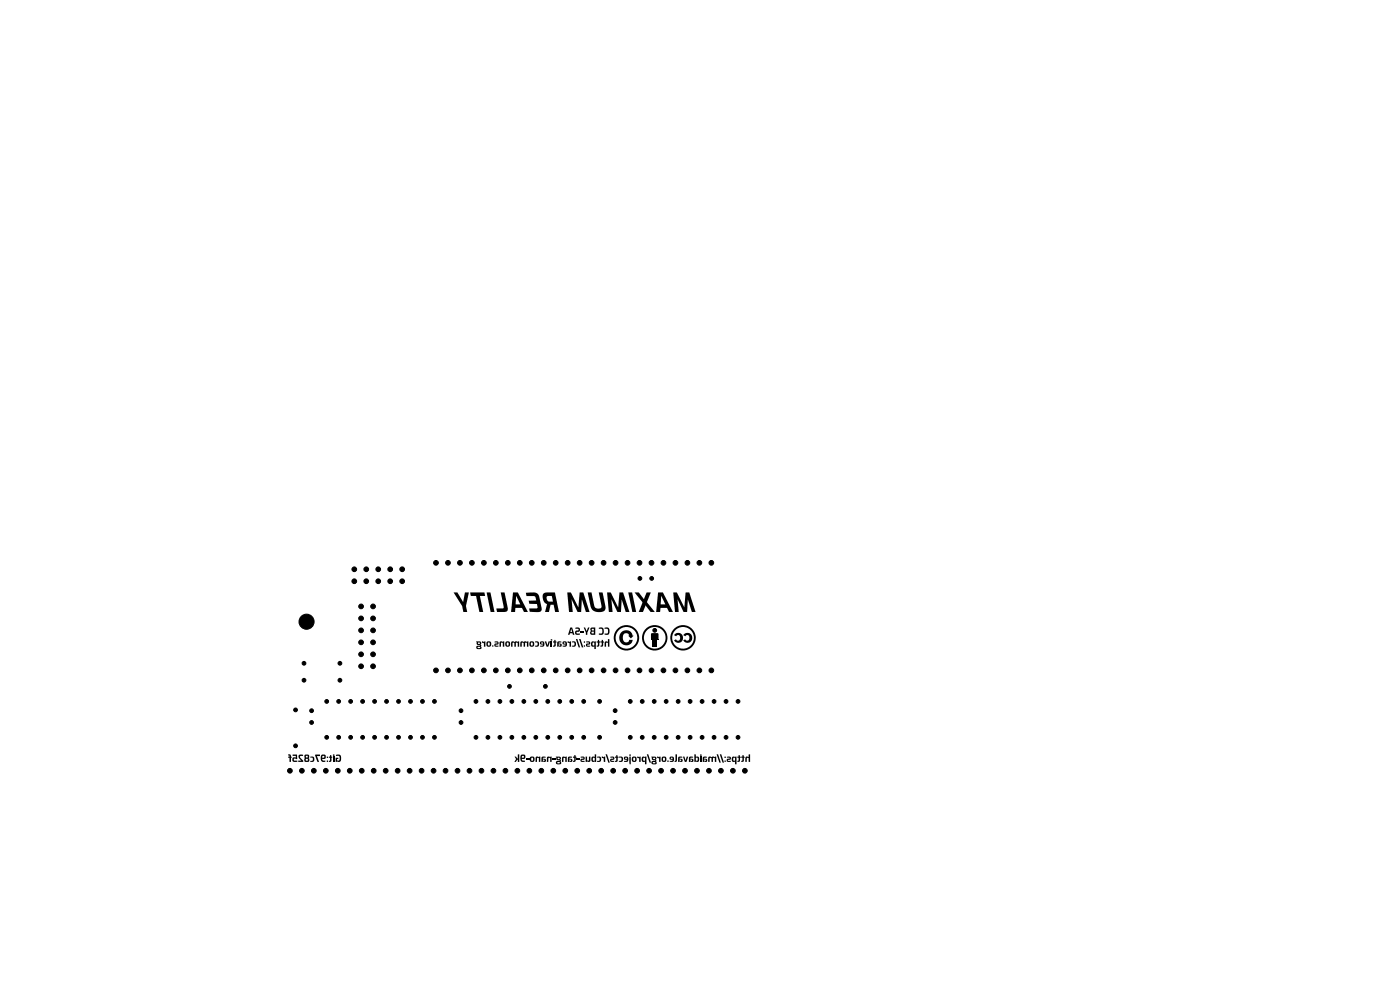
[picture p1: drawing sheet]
<svg xmlns="http://www.w3.org/2000/svg" width="297mm" height="210mm" viewBox="0 0 297 210" stroke-linecap="round" stroke-linejoin="round" font-family="sans-serif">
<g fill="#000">
<path d="M96.2 125.7h.8l1.3 2 .3-2h.9l-.6 2.9 .2 1.2h-.8l-.3-1.2zM101 136.1h.7l.3 .1 .1 .3-.2 .2 .2 .2v.7l-.8 .1-.2-.1-.1-.3 .5 .2 .4-.2-.2-.1-.7 .1 .2-.3 .6-.1-.5-.1-.2-.3 .6 .1 .1-.3-.7 .1 .1-.1-.2-.1zM99.7 125.7h3.1l.1 .7h-1.1l.7 3.4h-.8l-.7-3.4h-1.1zM102.2 136.1l.5 .1v-.1h.3v1.1h-.3v-.7l-.5-.1zM103.3 136.2a.58 .58 0 0 1 .9 0 .58 .58 0 0 1-.2 .8 .58 .58 0 0 1-.8-.2v-.2h.3a.25 .25 0 0 0 .3 .3 .25 .25 0 0 0 .1-.4l-.3-.2-.1 .3h-.3zM104.4 136.9h.3v.3h-.3zM103.2 125.7h.8l.9 4.1h-.8zM104.9 136.1h.1a.44 .44 0 0 1 .6 0 .44 .44 0 0 1 .1 .6l-.5 .1-.1 .1 .7 .1a.45 .45 0 0 1-.7 .2 .45 .45 0 0 1-.1-.7l.5-.1-.6-.1zM106.2 125.7h.8l.7 3.1a.68 .68 0 0 1-.1 .8 .68 .68 0 0 1-.7 .2h-1.5l-.1-.7h1.4l.2-.2zM106.1 136.1h.9v1.1h-.3v-.8l-.3-.1-.1 .1v.8h-.3zM107.3 136.2a.58 .58 0 0 1 .9 0 .58 .58 0 0 1-.2 .8 .58 .58 0 0 1-.8-.2v-.2h.3a.25 .25 0 0 0 .3 .3 .25 .25 0 0 0 .1-.4l-.3-.2-.1 .3h-.3zM108.5 136.1h1.6v1.1h-.3v-.8l-.2-.1-.2 .1v.8h-.3v-.8l-.2-.1-.2 .1v.8h-.3z"/>
<path d="M108.8 125.7h1.1l2.1 4.1h-.8l-.5-.8h-1.4v.8h-.9l.2-1.6h1.8l-.9-1.8-.1 1.8h-.8zM110.5 136.1h1.6v1.1h-.3v-.8l-.2-.1-.2 .1v.8h-.3v-.8l-.3-.1-.1 .1v.8h-.3zM112.4 136.2a.58 .58 0 0 1 .9 0 .58 .58 0 0 1-.2 .8 .58 .58 0 0 1-.8-.2v-.2h.3a.25 .25 0 0 0 .3 .3 .25 .25 0 0 0 .1-.4l-.2-.2-.2 .3h-.3zM113.5 136.1a.6 .6 0 0 1 .9 .5 .6 .6 0 0 1-.9 .5v-.1h.3a.36 .36 0 0 0 .3-.4 .36 .36 0 0 0-.3-.3h-.3zM111.5 125.7h1.8a1.09 1.09 0 0 1 1.1 .9l.5 2.3a.68 .68 0 0 1-.1 .7 .68 .68 0 0 1-.7 .2h-1.7l-.2-.7h1.7l.1-.3-.1-.7h-1.6l-.1-.7h1.6l-.3-.9-1.8-.1zM114.6 136.1a.6 .6 0 0 1 .9 .6 .6 .6 0 0 1-.9 .4v-.1l.5-.1 .1-.2-.6-.1-.1-.2 .7 .1-.1-.2-.6 .1zM115.6 136.1h.3l.2 .8 .3-.8h.3l-.4 1.1h-.3zM116.8 135.6h.3l.1 .3h-.3zM116.8 136.1h.4v1.1h-.4zM117.6 135.7h.2l.3 .6h-.2l-.1 .8-.5 .1v-.2l.3-.1v-.6h-.3v-.2h.3zM115.3 125.9l.5-.2h1.9l.9 4.1h-.8l-.4-1.5h-.6l-.3 1.5h-.9l.4-1.6a1.44 1.44 0 0 1-.9-1.4h.9a.69 .69 0 0 0 .6 .8h.7l-.2-1.2h-.9l-.2 .4h-.9zM118.3 136.1h.8v.2h-.6v.2h.3a.37 .37 0 0 1 .3 .6 .37 .37 0 0 1-.6 0l-.3 .1v-.3l.6 .1v-.2l-.3-.1v.2h-.3z"/>
<path d="M119.4 136.1a.6 .6 0 0 1 .9 .6 .6 .6 0 0 1-.9 .4v-.1l.5-.1 .1-.2-.6-.1-.1-.2 .7 .1-.1-.2-.6 .1zM120.4 136.1l.4 .1 .1-.1h.2v1.1h-.3v-.7l-.4-.1zM121.3 136.1a.6 .6 0 0 1 .9 .5 .6 .6 0 0 1-.9 .5v-.1h.3a.36 .36 0 0 0 .3-.4 .36 .36 0 0 0-.3-.3h-.3zM121 133.1h.4l.5 1.6h-.4l-.1-.4h-.5l-.1 .4h-.3l.2-.6h.7l-.2-.7-.2 .7h-.3zM122.1 133.1a.58 .58 0 0 1 .8 0 .58 .58 0 0 1 0 .8l-.6 .3 .1 .2h.6l-.1 .2a.57 .57 0 0 1-.8 0 .57 .57 0 0 1 0-.8l.6-.1v-.2l-.1-.1h-.5zM122.2 135.6h.3l.6 1.7h-.3zM122.8 135.6h.4l.6 1.7h-.4zM123.2 133.9h.6v.3h-.6zM123.9 136.9h.2v.3h-.2zM123.9 136.1h.2v.2h-.2zM123.8 133.1h.3l.3 .8 .3-.8h.4l-.5 1.1v.5h-.3v-.5zM124.4 136.1h.1a.44 .44 0 0 1 .6 0 .44 .44 0 0 1 0 .6l-.5 .1v.1l.6 .1a.45 .45 0 0 1-.7 .2 .45 .45 0 0 1-.1-.7l.6-.1-.6-.1z"/>
<path d="M120.3 125.7h.8l1.6 3.2 .3-3.2h.7l1.4 4.1h-.8l-1-3h.2l-.2 3h-.8l-1.4-3h.1l.3 3h-.8zM125.5 136.1h.9v1.6h-.3v-.6l-.3 .1a.43 .43 0 0 1-.4-.6h.3l.1 .3h.3l-.1-.6h-.2l-.1 .3h-.3zM125.3 133.2l1-.1v1.6h-.8l-.3-.2v-.3l.8 .2v-.4l-.8 .2 .2-.3-.2-.3 .8 .1v-.3l-.8 .2zM126.8 135.7h.3l.2 .6h-.2v.8l-.5 .1v-.2l.2-.1v-.6h-.2v-.2h.2zM124.7 125.7h.8l.6 2.8a.86 .86 0 0 0 .7 .6 .86 .86 0 0 0 .8-.4l-.6-3h.8l.6 2.8a1.03 1.03 0 0 1-.2 1.1 1.03 1.03 0 0 1-1.1 .2 1.6 1.6 0 0 1-1.8-1.3zM127 133.2a.78 .78 0 0 1 1.1 .5 .78 .78 0 0 1-.8 1l-.3-.1v-.2h.5a.57 .57 0 0 0 .3-.5 .57 .57 0 0 0-.3-.5h-.5zM127.7 135.7h.2l.2 .6h-.1l-.1 .8-.5 .1v-.2l.2-.1 .1-.6h-.3v-.2h.3zM128.3 133.2a.78 .78 0 0 1 1 .5 .78 .78 0 0 1-.8 1l-.2-.1v-.2h.4a.57 .57 0 0 0 .3-.5 .57 .57 0 0 0-.3-.5h-.4zM128.4 136.1l.2-.1 .4 .2v-.6h.3v1.6h-.3v-.8l-.3-.1-.1 .1v.8h-.3zM131.8 134.1l.7-.4 .8 .1 .6 .4 .3 .6h.2l-.6 .6-.5-.6h.2l-.3-.4h-.7l-.3 .3v.9l.3 .6h.7l.3-.5h.7l-.5 .9-.4 .2-.6 .1-.5-.2-.5-.4-.3-.5v-.7zM128.8 125.7h.8l1.5 3.2 .3-3.2h.8l1.3 4.1h-.8l-.9-3h.1l-.2 3h-.7l-1.5-3h.2l.3 3h-.8zM133.3 125.7h.8l.9 4.1h-.9z"/>
<path d="M137.2 125.7h.9l-1.7 4.1h-.9zM134.6 125.7h.9l1.2 1.6-.2 .7zM138.1 135.5h1.6v.2h-1.6zM138.5 135.3h.8v1.9h-.8zM137.1 127.6l1.8 2.2h-.9l-1.2-1.5zM139.6 125.7h1l2.2 4.1h-.9l-.4-.8h-1.4l-.1 .8h-.8l.2-1.6h1.8l-.9-1.8-.1 1.8h-.8zM143.2 134.5l.8-.2 .6 .3 .3 .8-.3 .7-.8 .3-.7-.4-.1-.2 .4-.2 .3 .3h.4l.2-.6-.2-.5-.4-.1-.2 .3-.5-.3zM145.1 134.5l.8-.2 .7 .3 .3 .8-.4 .7-.7 .3-.7-.4-.1-.2 .4-.2 .2 .3h.4l.2-.6-.2-.5-.3-.1-.3 .3-.4-.3zM142.8 125.7h.8l1.6 3.2 .2-3.2h.8l1.4 4.1h-.8l-1-3h.1l-.1 3h-.8l-1.4-3h.1l.3 3h-.8zM61.1 160l.5 .1 .1 .4h.2v.2h-.2v.9h-.3v-.9h-.3v-.2h.3v-.1l-.3-.1zM62.1 160.1h.9l.1 .9h-.3a.25 .25 0 0 0-.5 0 .24 .24 0 0 0 .2 .4h.6v.2h-.8a.43 .43 0 0 1-.3-.6l.2-.3h.6l-.1-.4h-.6zM63.4 160.2l.9-.1v.3h-.5l-.2 .1 .7 .9v.2h-1v-.3h.6l-.5-.5z"/>
<path d="M64.7 160.1h.8l.1 .5-.1 .2 .1 .3a.39 .39 0 0 1-.4 .5l-.6-.1-.1-.4h.4v.3l.4-.2-.1-.2-.7 .1 .2-.3-.1-.3h.3l.1 .2 .3-.1-.1-.3-.6 .2zM65.8 160.5a.6 .6 0 0 1 .9 .6 .6 .6 0 0 1-.9 .5v-.2h.3a.36 .36 0 0 0 .3-.3 .36 .36 0 0 0-.3-.4h-.3zM66.9 160.1h1v.3h-.7l.5 1.2h-.4l-.5-1.4zM68.2 160.2a.55 .55 0 0 1 .7-.1 .55 .55 0 0 1 .2 .7l-.3 .2h-.5l.2 .3 .5 .1v.2h-.6l-.3-.2-.1-.7h.6a.24 .24 0 0 0 .2-.3 .24 .24 0 0 0-.3-.1 .24 .24 0 0 0-.1 .3l-.1 .1h-.3zM69.3 161.3h.3v.3h-.3zM69.3 160.5h.3v.3h-.3zM70 160.2h.3l.2 .5h-.2v.8l-.5 .1v-.2l.2-.1v-.6h-.2v-.2h.2zM70.6 160h.3v.3h-.3zM70.6 160.5h.3v1.1h-.3zM71.3 160.1a.8 .8 0 0 1 1.1 .5 .8 .8 0 0 1-.6 1h-.6v-.9l.6 .1v.2h-.3v.3h.2a.54 .54 0 0 0 .3-.7 .54 .54 0 0 0-.7-.2zM109.2 160.5h.3l.4 .4v-.9h.3v1.6h-.3v-.4l-.5 .4h-.3l.4-.6zM110.5 160.2a.55 .55 0 0 1 .8-.1 .55 .55 0 0 1 .1 .7l-.3 .2h-.4l.2 .3 .5 .1v.2h-.6l-.3-.2-.1-.7h.6a.24 .24 0 0 0 .1-.3 .24 .24 0 0 0-.3-.1 .24 .24 0 0 0-.1 .3v.1h-.3z"/>
<path d="M111.6 160.9h.6v.2h-.6zM112.5 160.6a.58 .58 0 0 1 .9 0 .58 .58 0 0 1-.2 .9 .58 .58 0 0 1-.8-.3v-.1h.3a.25 .25 0 0 0 .3 .3 .25 .25 0 0 0 .1-.5l-.3-.2-.1 .4h-.3zM113.7 160.6l.9-.1v1.1h-.3v-.8h-.2l-.2 .1v.7h-.3zM114.9 160.6l.9-.1v.2l-.6 .1v.2h.3a.37 .37 0 0 1 .3 .5 .37 .37 0 0 1-.6 0l-.3 .1v-.2h.6v-.2l-.3-.1v.3h-.3zM116.1 160.6l.9-.1v1.1h-.3v-.8h-.2l-.2 .1v.7h-.3zM117.2 160.9h.6v.2h-.6zM117.9 160.5h.7l.3 .2 .1 .3-.2 .2 .2 .2v.7h-.8l-.2-.1-.1-.2 .5 .1 .4-.1-.2-.1-.7 .1 .2-.3 .6-.1-.5-.2-.2-.3 .6 .1 .1-.2-.7 .1 .1-.2h-.2zM119.3 160.6l.9-.1v1.1h-.3v-.8h-.2l-.2 .1v.7h-.3zM120.6 160.6l.8-.1v.2l-.6 .1v.2h.3a.37 .37 0 0 1 .3 .5 .37 .37 0 0 1-.6 0l-.3 .1v-.2h.6v-.2l-.3-.1v.3h-.3zM121.8 160.2h.3l.2 .5h-.2v.8l-.5 .1v-.2l.2-.1v-.6h-.2v-.2h.2zM122.4 160.9h.6v.2h-.6zM123.2 160.5h.1a.44 .44 0 0 1 .6 0 .44 .44 0 0 1 0 .6l-.4 .1-.1 .1 .6 .1a.45 .45 0 0 1-.6 .3 .45 .45 0 0 1-.1-.7l.5-.2-.6-.1z"/>
<path d="M124.2 160.5h.3v.8l.3 .1 .1-.1v-.8h.4l-.1 1-1 .1zM125.6 160.6h.6v-.6h.3v1.6l-.9-.1-.1-.4h.3l.1 .3h.2l.1-.6h-.3l-.1 .3h-.3zM126.7 160.5a.6 .6 0 0 1 .9 .6 .6 .6 0 0 1-1 .5v-.2h.4a.36 .36 0 0 0 .2-.3 .36 .36 0 0 0-.2-.4h-.3zM127.7 160.5l.4 .2 .1-.2h.2v1.1h-.3v-.7l-.4-.1zM128.5 160h.3l.6 1.8h-.4zM129.5 160.5h.1a.44 .44 0 0 1 .6 0 .44 .44 0 0 1 0 .6l-.4 .1-.1 .1 .6 .1a.45 .45 0 0 1-.6 .3 .45 .45 0 0 1-.2-.7l.6-.2-.6-.1zM130.7 160.2h.3l.2 .5h-.2v.8l-.5 .1v-.2l.2-.1v-.6h-.2v-.2h.2zM131.3 160.5a.6 .6 0 0 1 .9 .6 .6 .6 0 0 1-.9 .5v-.2h.3a.36 .36 0 0 0 .3-.3 .36 .36 0 0 0-.3-.4h-.3zM132.4 160.6a.6 .6 0 0 1 .9 .5 .6 .6 0 0 1-.9 .5v-.2h.5l.1-.2-.6-.1-.1-.2 .7 .1-.1-.3-.6 .2zM133.5 160h.3v.3h-.3zM133.5 160.5h.3v1.6l-.2-.1zM134.1 160.6a.58 .58 0 0 1 .9 0 .58 .58 0 0 1-.1 .9 .58 .58 0 0 1-.9-.3v-.1h.3a.25 .25 0 0 0 .3 .3 .25 .25 0 0 0 .1-.5l-.2-.2-.2 .4h-.3z"/>
<path d="M135.2 160.5l.4 .2 .1-.2h.2v1.1h-.3v-.7l-.4-.1zM136.3 160.6l.8-.1v1.6h-.3v-.5h-.3a.43 .43 0 0 1-.4-.5h.3l.2 .3 .2-.1-.1-.6-.2 .1-.1 .3h-.3zM137.2 160h.3l.6 1.8h-.3zM138.2 160.5h.7l.3 .2v.3l-.1 .2 .2 .2-.1 .7h-.7l-.3-.1v-.2l.5 .1 .3-.1-.1-.1-.7 .1 .1-.3 .7-.1-.6-.2-.1-.3 .6 .1v-.2l-.6 .1 .1-.2h-.2zM139.4 160.5l.4 .2 .1-.2h.2v1.1h-.3v-.7l-.4-.1zM140.5 160.6a.58 .58 0 0 1 .8 0 .58 .58 0 0 1-.1 .9 .58 .58 0 0 1-.9-.3v-.1h.4a.25 .25 0 0 0 .3 .3 .25 .25 0 0 0 .1-.5l-.3-.2-.1 .4h-.4zM141.6 161.3h.2v.3h-.2zM142.1 160.6a.6 .6 0 0 1 .9 .5 .6 .6 0 0 1-.9 .5v-.2h.5l.1-.2-.6-.1-.1-.2 .7 .1-.1-.3-.6 .2zM143.3 160h.3v1.3l-.1 .3h-.4v-.2l.2-.1zM143.9 160.6l.8-.1v.2l-.5 .1v.2h.3a.37 .37 0 0 1 .3 .5 .37 .37 0 0 1-.7 0l-.2 .1v-.2h.5l.1-.2-.3-.1v.3h-.3zM144.9 160.5h.3l.2 .8 .3-.8h.3l-.4 1.1h-.3zM146.2 160.6l.8-.1v.2l-.5 .1v.2h.2a.37 .37 0 0 1 .4 .5 .37 .37 0 0 1-.7 0l-.3 .1v-.2h.6l.1-.2-.3-.1v.3h-.4z"/>
<path d="M147.3 160h.3v.5a.54 .54 0 0 1 .8 .5 .54 .54 0 0 1-.7 .5l-.4 .1v-.8h.3v.5a.3 .3 0 0 0 .4-.3 .3 .3 0 0 0-.4-.2h-.3zM148.5 160h.3v.3h-.3zM148.5 160.5h.3v1.1h-.3zM149.2 160.6l.8-.1v.2l-.6 .1v.2h.3a.37 .37 0 0 1 .3 .5 .37 .37 0 0 1-.6 0l-.3 .1v-.2h.6v-.2l-.3-.1v.3h-.3zM150.3 160.6l1.7-.1v1.1h-.4v-.8h-.2l-.1 .1-.1 .7h-.3v-.8h-.2l-.2 .1v.7h-.3zM152 160h.3l.6 1.8h-.3zM152.7 160h.3l.6 1.8h-.3zM153.7 161.3h.3l-.1 .3h-.2zM153.7 160.5h.3l-.1 .3h-.2zM154.2 160.5h.1a.44 .44 0 0 1 .6 0 .44 .44 0 0 1 0 .6l-.4 .1-.1 .1 .6 .1a.45 .45 0 0 1-.6 .3 .45 .45 0 0 1-.1-.7l.5-.2-.6-.1zM155.4 160.6l.9-.1v1.6h-.4v-.5h-.2a.43 .43 0 0 1-.5-.5h.3l.2 .3 .2-.1-.1-.6-.2 .1-.1 .3h-.3zM156.7 160.2h.2l.3 .5h-.2l-.1 .8-.5 .1v-.2l.3-.1v-.6h-.3v-.2h.3z"/>
<path d="M157.5 160.2h.3l.2 .5h-.2v.8l-.6 .1v-.2l.3-.1v-.6h-.3v-.2h.3zM158.2 160.6l.3-.1 .3 .1v-.6h.3v1.6h-.3v-.8h-.2l-.2 .1v.7h-.3z"/>
</g>
<path d="M138.3 134.5h1.2v1h-1.2z" fill="#000" stroke="#000" stroke-width=".4"/>
<g fill="none" stroke="#000" stroke-width=".4">
<circle cx="132.9" cy="135.3" r="2.5"/>
<circle cx="138.9" cy="135.3" r="2.5"/>
<circle cx="144.9" cy="135.3" r="2.5"/>
</g>
<g fill="#000" stroke="#000" stroke-width=".21">
<circle cx="92.5" cy="119.4" r=".5"/>
<circle cx="95" cy="119.4" r=".5"/>
<circle cx="97.6" cy="119.4" r=".5"/>
<circle cx="100.1" cy="119.4" r=".5"/>
<circle cx="102.6" cy="119.4" r=".5"/>
<circle cx="105.2" cy="119.4" r=".5"/>
<circle cx="107.7" cy="119.4" r=".5"/>
<circle cx="110.3" cy="119.4" r=".5"/>
<circle cx="112.8" cy="119.4" r=".5"/>
<circle cx="115.3" cy="119.4" r=".5"/>
<circle cx="117.9" cy="119.4" r=".5"/>
<circle cx="120.4" cy="119.4" r=".5"/>
<circle cx="123" cy="119.4" r=".5"/>
<circle cx="125.5" cy="119.4" r=".5"/>
<circle cx="128" cy="119.4" r=".5"/>
<circle cx="130.6" cy="119.4" r=".5"/>
<circle cx="133.1" cy="119.4" r=".5"/>
<circle cx="135.7" cy="119.4" r=".5"/>
<circle cx="138.2" cy="119.4" r=".5"/>
<circle cx="140.7" cy="119.4" r=".5"/>
<circle cx="143.3" cy="119.4" r=".5"/>
<circle cx="145.8" cy="119.4" r=".5"/>
<circle cx="148.4" cy="119.4" r=".5"/>
<circle cx="150.9" cy="119.4" r=".5"/>
<circle cx="65" cy="131.9" r="1.6"/>
<circle cx="75.2" cy="120.8" r=".5"/>
<circle cx="75.2" cy="123.3" r=".5"/>
<circle cx="76.6" cy="138.8" r=".5"/>
<circle cx="76.6" cy="136.3" r=".5"/>
<circle cx="76.6" cy="131.2" r=".5"/>
<circle cx="76.6" cy="133.7" r=".5"/>
<circle cx="76.6" cy="128.6" r=".5"/>
<circle cx="77.7" cy="120.8" r=".5"/>
<circle cx="77.7" cy="123.3" r=".5"/>
<circle cx="79.1" cy="128.6" r=".5"/>
<circle cx="79.1" cy="133.7" r=".5"/>
<circle cx="79.1" cy="131.2" r=".5"/>
<circle cx="79.1" cy="138.8" r=".5"/>
<circle cx="79.1" cy="136.3" r=".5"/>
<circle cx="80.2" cy="120.8" r=".5"/>
<circle cx="80.2" cy="123.3" r=".5"/>
<circle cx="82.8" cy="123.3" r=".5"/>
<circle cx="82.8" cy="120.8" r=".5"/>
<circle cx="85.3" cy="123.3" r=".5"/>
<circle cx="85.3" cy="120.8" r=".5"/>
<circle cx="135.8" cy="122.7" r=".4"/>
<circle cx="138.3" cy="122.7" r=".4"/>
<circle cx="138.9" cy="133.7" r=".4"/>
<circle cx="62.7" cy="158.2" r=".4"/>
<circle cx="62.7" cy="150.6" r=".4"/>
<circle cx="64.5" cy="140.7" r=".4"/>
<circle cx="64.5" cy="144.3" r=".4"/>
<circle cx="66.1" cy="150.8" r=".4"/>
<circle cx="66.1" cy="153.3" r=".4"/>
<circle cx="69.3" cy="156.4" r=".4"/>
<circle cx="69.3" cy="148.8" r=".4"/>
<circle cx="71.8" cy="156.4" r=".4"/>
<circle cx="71.8" cy="148.8" r=".4"/>
<circle cx="72.1" cy="140.7" r=".4"/>
<circle cx="72.1" cy="144.3" r=".4"/>
<circle cx="74.4" cy="148.8" r=".4"/>
<circle cx="74.4" cy="156.4" r=".4"/>
<circle cx="76.6" cy="141.3" r=".5"/>
<circle cx="76.9" cy="156.4" r=".4"/>
<circle cx="76.9" cy="148.8" r=".4"/>
<circle cx="79.1" cy="141.3" r=".5"/>
<circle cx="79.5" cy="156.4" r=".4"/>
<circle cx="79.5" cy="148.8" r=".4"/>
<circle cx="82" cy="148.8" r=".4"/>
<circle cx="82" cy="156.4" r=".4"/>
<circle cx="84.5" cy="148.8" r=".4"/>
<circle cx="84.5" cy="156.4" r=".4"/>
<circle cx="87.1" cy="148.8" r=".4"/>
<circle cx="87.1" cy="156.4" r=".4"/>
<circle cx="89.6" cy="148.8" r=".4"/>
<circle cx="89.6" cy="156.4" r=".4"/>
<circle cx="92.2" cy="156.4" r=".4"/>
<circle cx="92.2" cy="148.8" r=".4"/>
<circle cx="92.5" cy="142.2" r=".5"/>
<circle cx="95" cy="142.2" r=".5"/>
<circle cx="97.6" cy="142.2" r=".5"/>
<circle cx="97.8" cy="150.8" r=".4"/>
<circle cx="97.8" cy="153.3" r=".4"/>
<circle cx="100.1" cy="142.2" r=".5"/>
<circle cx="101" cy="156.4" r=".4"/>
<circle cx="101" cy="148.8" r=".4"/>
<circle cx="102.6" cy="142.2" r=".5"/>
<circle cx="103.5" cy="148.8" r=".4"/>
<circle cx="103.5" cy="156.4" r=".4"/>
<circle cx="105.2" cy="142.2" r=".5"/>
<circle cx="106" cy="156.4" r=".4"/>
<circle cx="106" cy="148.8" r=".4"/>
<circle cx="107.7" cy="142.2" r=".5"/>
<circle cx="108.1" cy="145.6" r=".4"/>
<circle cx="108.6" cy="156.4" r=".4"/>
<circle cx="108.6" cy="148.8" r=".4"/>
<circle cx="110.3" cy="142.2" r=".5"/>
<circle cx="111.1" cy="148.8" r=".4"/>
<circle cx="111.1" cy="156.4" r=".4"/>
<circle cx="112.8" cy="142.2" r=".5"/>
<circle cx="113.7" cy="156.4" r=".4"/>
<circle cx="113.7" cy="148.8" r=".4"/>
<circle cx="115.3" cy="142.2" r=".5"/>
<circle cx="115.7" cy="145.6" r=".4"/>
<circle cx="116.2" cy="156.4" r=".4"/>
<circle cx="116.2" cy="148.8" r=".4"/>
<circle cx="117.9" cy="142.2" r=".5"/>
<circle cx="118.7" cy="148.8" r=".4"/>
<circle cx="118.7" cy="156.4" r=".4"/>
<circle cx="120.4" cy="142.2" r=".5"/>
<circle cx="121.3" cy="156.4" r=".4"/>
<circle cx="121.3" cy="148.8" r=".4"/>
<circle cx="123" cy="142.2" r=".5"/>
<circle cx="123.8" cy="156.4" r=".4"/>
<circle cx="123.8" cy="148.8" r=".4"/>
<circle cx="125.5" cy="142.2" r=".5"/>
<circle cx="127.2" cy="148.8" r=".4"/>
<circle cx="127.2" cy="156.4" r=".4"/>
<circle cx="128" cy="142.2" r=".5"/>
<circle cx="130.5" cy="153.3" r=".4"/>
<circle cx="130.5" cy="150.8" r=".4"/>
<circle cx="130.6" cy="142.2" r=".5"/>
<circle cx="133.1" cy="142.2" r=".5"/>
<circle cx="133.7" cy="156.4" r=".4"/>
<circle cx="133.7" cy="148.8" r=".4"/>
<circle cx="135.7" cy="142.2" r=".5"/>
<circle cx="136.2" cy="148.8" r=".4"/>
<circle cx="136.2" cy="156.4" r=".4"/>
<circle cx="138.2" cy="142.2" r=".5"/>
<circle cx="138.8" cy="156.4" r=".4"/>
<circle cx="138.8" cy="148.8" r=".4"/>
<circle cx="140.7" cy="142.2" r=".5"/>
<circle cx="141.3" cy="156.4" r=".4"/>
<circle cx="141.3" cy="148.8" r=".4"/>
<circle cx="143.3" cy="142.2" r=".5"/>
<circle cx="143.9" cy="156.4" r=".4"/>
<circle cx="143.9" cy="148.8" r=".4"/>
<circle cx="145.8" cy="142.2" r=".5"/>
<circle cx="146.4" cy="148.8" r=".4"/>
<circle cx="146.4" cy="156.4" r=".4"/>
<circle cx="148.4" cy="142.2" r=".5"/>
<circle cx="148.9" cy="156.4" r=".4"/>
<circle cx="148.9" cy="148.8" r=".4"/>
<circle cx="150.9" cy="142.2" r=".5"/>
<circle cx="151.5" cy="156.4" r=".4"/>
<circle cx="151.5" cy="148.8" r=".4"/>
<circle cx="154" cy="156.4" r=".4"/>
<circle cx="154" cy="148.8" r=".4"/>
<circle cx="156.6" cy="156.4" r=".4"/>
<circle cx="156.6" cy="148.8" r=".4"/>
<circle cx="61.5" cy="163.5" r=".5"/>
<circle cx="64" cy="163.5" r=".5"/>
<circle cx="66.6" cy="163.5" r=".5"/>
<circle cx="69.1" cy="163.5" r=".5"/>
<circle cx="71.7" cy="163.5" r=".5"/>
<circle cx="74.2" cy="163.5" r=".5"/>
<circle cx="76.7" cy="163.5" r=".5"/>
<circle cx="79.3" cy="163.5" r=".5"/>
<circle cx="81.8" cy="163.5" r=".5"/>
<circle cx="84.4" cy="163.5" r=".5"/>
<circle cx="86.9" cy="163.5" r=".5"/>
<circle cx="89.4" cy="163.5" r=".5"/>
<circle cx="92" cy="163.5" r=".5"/>
<circle cx="94.5" cy="163.5" r=".5"/>
<circle cx="97.1" cy="163.5" r=".5"/>
<circle cx="99.6" cy="163.5" r=".5"/>
<circle cx="102.1" cy="163.5" r=".5"/>
<circle cx="104.7" cy="163.5" r=".5"/>
<circle cx="107.2" cy="163.5" r=".5"/>
<circle cx="109.8" cy="163.5" r=".5"/>
<circle cx="112.3" cy="163.5" r=".5"/>
<circle cx="114.8" cy="163.5" r=".5"/>
<circle cx="117.4" cy="163.5" r=".5"/>
<circle cx="119.9" cy="163.5" r=".5"/>
<circle cx="122.5" cy="163.5" r=".5"/>
<circle cx="125" cy="163.5" r=".5"/>
<circle cx="127.5" cy="163.5" r=".5"/>
<circle cx="130.1" cy="163.5" r=".5"/>
<circle cx="132.6" cy="163.5" r=".5"/>
<circle cx="135.2" cy="163.5" r=".5"/>
<circle cx="137.7" cy="163.5" r=".5"/>
<circle cx="140.2" cy="163.5" r=".5"/>
<circle cx="142.8" cy="163.5" r=".5"/>
<circle cx="145.3" cy="163.5" r=".5"/>
<circle cx="147.9" cy="163.5" r=".5"/>
<circle cx="150.4" cy="163.5" r=".5"/>
<circle cx="152.9" cy="163.5" r=".5"/>
<circle cx="155.5" cy="163.5" r=".5"/>
<circle cx="158" cy="163.5" r=".5"/>
</g>
</svg>
